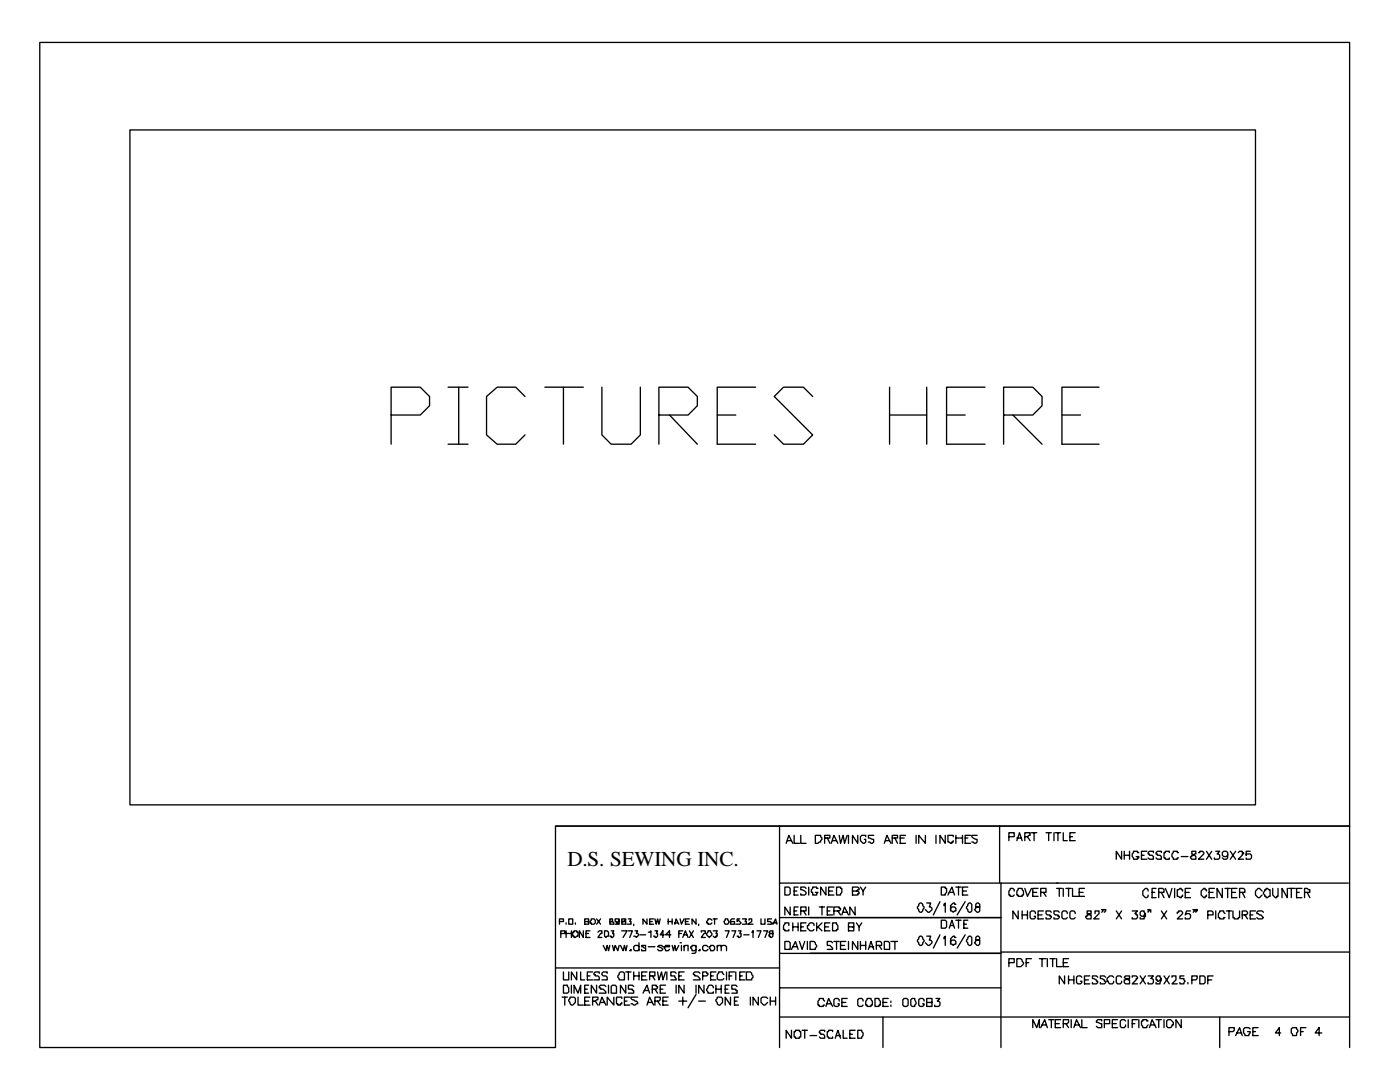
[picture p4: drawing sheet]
<svg xmlns="http://www.w3.org/2000/svg" width="279mm" height="216mm" viewBox="0 0 279 216" stroke-linecap="round" stroke-linejoin="round" font-family="sans-serif">
<defs><g id="words">
<text font-size="4.2" x="113.2" y="172.8">D.S. SEWING INC.</text>
</g></defs>
<g fill="none" stroke="#000" stroke-width=".26">
<path d="M7.9 8.5h261.4v156.3h-158.4v44.2h-103zM25.9 25.9h224.7v134.7h-224.7zM89.4 77.3h4M91.5 77.3v11.3M104.8 79.1l-1.9-1.8h-3.7l-2.1 1.8v7.7l2.1 1.8h3.7l1.9-1.8M108.7 77.3h7.7M112.4 77.3v11.3M120.1 77.3v9.5l1.9 1.8h3.9l1.9-1.8v-9.5M150.8 77.3h-7.7v11.3h7.7M162.2 79.1l-1.9-1.8h-3.9l-1.9 1.8 7.7 7.7-1.9 1.8h-3.9l-1.9-1.8M177.5 77.3v11.3M184.9 77.3v11.3"/>
<path d="M196.6 77.3h-7.7v11.3h7.7M219.3 77.3h-7.4v11.3h7.4M78.1 82.8h5.8l1.8-1.8v-1.9l-1.8-1.8h-5.8v11.3M89.4 88.6h4M131.5 82.8h5.8l1.9-1.8v-1.9l-1.9-1.8h-5.8v11.3M133.6 82.8l5.6 5.8M143.1 82.8h3.7M177.5 82.8h7.4M188.9 82.8h3.7M200.3 82.8h5.8l1.9-1.8v-1.9l-1.9-1.8h-5.8v11.3M202.1 82.8l5.9 5.8M211.9 82.8h3.7"/>
<path d="M110.9 164.8h158.4v44.2M155.6 176.2h44.2M155.6 164.8v44.2M156.6 177h.8l.3 .3v1l-.3 .3h-.8zM156.9 168.3l.5-1.6 .8 1.6M157.2 167.7h.8M158.5 166.7v1.6h1M158.5 177.8h.5M159.3 177h-.8v1.6h.8M159.8 166.7v1.6h1.1M160.9 177.3l-.3-.3h-.8v.5h.3l.8 .6v.2l-.3 .3h-.8v-.3M161.4 177v1.6"/>
<path d="M162.7 166.7h1.1v.3l.2 .2-.2 .8h-.3l-.3 .3h-.5zM163.2 177.3h-.2v-.3h-.8v.3l-.3 .2v.6h.3v.5h.8v-.3l.2-.2h-.5M164.6 167.2h1v-.5h-1v1.6M164.8 177v1.6l-1-1.6v1.6M165.1 167.2l.5 1.1M165.4 177.8h.8M165.9 168.3l.5-1.6 .8 1.6M166.2 167.7h.8M166.4 177h-1v1.6h1M167 177h.7v.3h.3v.8l-.3 .2v.3h-.7zM167.5 166.7l.2 1.6 .6-1.6 .2 1.6 .6-1.6M169.3 166.7v1.6"/>
<path d="M170.1 177.8h.8l.3-.3h.2v-.2l-.2-.3h-1.1v1.6h1.1v-.3h.2v-.2l-.2-.3h-.3M171.2 166.7v1.6l-1.1-1.6v1.6M171.7 177l.5 .8v.8M172.8 167v-.3h-.8l-.3 .3v.7l.5 .6h.3l.3-.3v-.5h-.3M172.8 177l-.6 .8M174.4 166.7h-1.1v.5l1.1 .3v.5l-.3 .3-.8-.3M176.5 168.3l.5-1.6 .8 1.6M176.7 167.7h.8M178.1 167.2h1v-.5h-1v1.6M178.6 167.2l.5 1.1M179.7 167.2h.7M180.7 166.7h-1v1.6h1"/>
<path d="M182.8 166.7v1.6M184.7 166.7v1.6l-1.3-1.6v1.6M186.8 166.7v1.6M187.6 179.9l-1.3 2.7M187.9 177h.7v.3h.3v.8l-.3 .2v.3h-.7zM188.6 166.7v1.6l-1-1.6v1.6M189.2 178.6l.8-1.6 .5 1.6M189.4 178.1h.8M190.2 167v-.3h-1v1.3l.8 .3v-.3h.2v-.3M190.8 167.2h1.3M190.8 177h1M190.8 166.7v1.6"/>
<path d="M191.3 177v1.6M192.1 177.8h.8M192.1 166.7v1.6M192.6 167.2h.5M192.6 179.9l-1.6 2.7M193.1 177h-1v1.6h1M193.7 166.7h-1.1v1.6h1.1M195 166.7h-1.1v.3l.3 .2 .8 .3v.5l-.3 .3-.8-.3M199.5 164.8v11.4M201.3 167h1.1v-.8h-1.1v1.5M202.4 177.8v-.3l-.3-.2h-.5v.2l-.3 .3v.8h.3v.3h.5l.3-.3M202.9 167.7l.6-1.5 .5 1.5"/>
<path d="M202.9 167.2h.8M203.2 177.3h.8v.2l.3 .3v.8h-.3v.3h-.8v-.3h-.3v-.8l.3-.3zM204.5 167h.6l.2-.3h.3v-.5h-1.1v1.5M204.5 177.3l.6 1.6 .7-1.6M205.1 167l.5 .7M205.8 166.2h1.1M206.1 178.1h.8M206.4 166.2v1.5M207.2 177.3h-1.1v1.6h1.1M207.7 178.1h1.1v-.8h-1.1v1.6M208.2 178.1l.6 .8M208.8 166.2h1"/>
<path d="M209.3 166.2v1.5M210.3 166.2v1.5M210.6 166.2h1.1M210.9 177.3h1M210.9 176.2h58.2M211.1 176.2h-11.3v32.8M211.1 166.2v1.5M211.4 177.3v1.6M212.2 166.2v1.5h.8M212.2 177.3v1.6M212.7 177.3h1.1M213.3 177.3v1.6"/>
<path d="M213.5 167h.5M214 177.3v1.6h1.1M214.6 166.2h-1.1v1.5h1.1M215.4 178.1h.8M216.4 177.3h-1v1.6h1M223.8 169.9v1.5l-1-1.5v1.5M224.4 169.9v1.5M224.4 170.7h1M225.4 169.9v1.5M227.3 170.1h-.3v-.2h-.8v.2l-.2 .3v.5l.2 .3v.2h.8v-.2h.3v-.3h-.6M227.8 170.7h.5M228.9 169.9h-1.1v1.5h1.1"/>
<path d="M229.1 177.8v-.3l-.2-.2h-.3l-.5 .5v.8l.5 .5h.3l.2-.2v-.3M229.9 178.1h.6M230.2 170.1v-.2h-.8l-.3 .2v.3h.3v.3h.5l.3 .2v.5h-.8l-.3-.2M230.7 177.3h-.8v1.8h.8M231.2 178.1h1.1v-.6l-.3-.2h-.8v1.8M231.8 170.1v-.2h-.8l-.3 .2v.3h.3v.3h.5l.3 .2v.5h-.8l-.3-.2M231.8 178.1l.5 1M232.6 177.3l.8 1.8 .5-1.8M233.4 170.1v-.2h-.8v.2h-.3v1.1h.3v.2h.8v-.2M234.4 177.3v1.8M235.2 170.1h-.3v-.2h-.7v.2l-.3 .3v.5l.3 .3v.2h.7v-.2h.3M235.7 170.9h1.4"/>
<path d="M236 177.8v-.3h-.3v-.2l-.8 .2v1.4l.8 .2v-.2h.3v-.3M236.5 178.1h.8M237.6 177.3h-1.1v1.8h1.1M237.9 169.9v.5l.8 .5v.5h-.8l-.3-.2v-.3h.3v-.2l.8-.3v-.5zM239.2 170.1h.2v-.2h.6l.2 .2v.3l-1 1h1M240.8 177.8v-.3h-.3v-.2h-.3l-.5 .5v.8l.5 .5h.3v-.2h.3v-.3M240.8 169.9l1 1.5M241.3 178.1h.8M241.8 169.9l-1 1.5M242.4 177.3h-1.1v1.8h1.1M242.6 169.9h.8l-.5 .5h.3l.2 .3v.5l-.2 .2h-.8v-.2M243.9 177.3v1.8l-1-1.8v1.8"/>
<path d="M244.5 177.3h1M245 170.4v.3l-.3 .2h-.5l-.3-.2v-.6l.3-.2h.5l.3 .2v1.1l-.3 .2h-.5l-.3-.2M245 177.3v1.8M245.5 169.9l1.1 1.5M245.8 178.1h.8M246.6 169.9l-1.1 1.5M246.9 177.3h-1.1v1.8h1.1M247.1 170.1l.3-.2h.5v.2h.3v.3h-.3v.3l-.8 .7h1.1M247.4 178.1h1v-.6l-.2-.2h-.8v1.8M247.9 178.1l.5 1M249.5 169.9h-.8v.8v-.3h.8l.3 .3v.5l-.3 .2h-.8v-.2M251.9 177.8l-.5-.5h-.3l-.5 .5v.8l.5 .5h.3l.5-.5"/>
<path d="M252.4 177.5h.3v-.2l.8 .2v1.4h-.3l-.3 .2h-.2v-.2h-.3v-.3l-.3-.3zM254 177.3v1.3l.5 .5h.3v-.2h.3v-1.6M256.9 177.3v1.8l-1-1.8v1.8M257.2 177.3h1.3M257.7 177.3v1.8M258.8 178.1h.5M259.8 177.3h-1v1.8h1M260.3 178.1h1.1v-.6h-.3l-.2-.2h-.6v1.8M260.9 178.1l.5 1M110.9 193.1h44.7M111.7 183.9h.7v-.5h-.7v1M111.9 186.3h.8v-.6h-.8v1.4"/>
<path d="M112.2 199h1M112.4 196.6h.8v.2l.3 .3v.8l-.3 .3h-.8zM112.4 193.9v1.6h1.1v-1.6M112.7 199v1.6M113 184.1v.3M113 185.7v1.4M113 186.3h1M113.5 183.4h.8v1h-.8zM113.8 199h.8l.2 .2v.8l-.5 .6h-.3l-.2-.3v-.3l-.3-.2zM114 185.7v1.4M114 196.6v1.6M114.3 186h.3v-.3h.5v.3h.3v.8l-.8 .3v-.3h-.3z"/>
<path d="M114.6 198.2v-1.6l.8 1.6 .5-1.6v1.6M114.8 184.1v.3M115.1 193.9v1.6l-1.1-1.6v1.6M115.4 199v1.6h1M115.9 193.9v1.6h.8M116.4 185.7v1.4l-.8-1.4v1.4M116.7 183.9h.8v-.5h-.8v1h.8v-.5h-.3M116.7 199.8h.8M116.7 197.4h.5M116.9 186.3h.6M117.2 194.7h.5M117.5 196.6h-.8v1.6h.8"/>
<path d="M117.7 185.7h-.8v1.4h.8M117.7 199h-1v1.6h1M118 183.4h.5l.3 .2v.5l-.3 .3h-.5v-.3h-.3zM118.3 193.9h-1.1v1.6h1.1M118.3 199.8h.5l.3-.3h.2v-.5h-1v1.6M118.8 199.8l.5 .8M119.1 196.6v1.6l-1.1-1.6v1.6M119.1 183.4l.8 1M119.3 186l.3-.3h.5v.6h-.2l-.6 .8h.8M119.6 194.2v-.3h-.8l-.3 .3v.3h.3v.2h.5l.3 .3v.5h-1.1M119.9 183.4l-.8 1M120.4 188.6l.5 1.1 .3-1.1 .2 1.1 .3-1.1"/>
<path d="M120.7 185.7h.5l.2 .3v.8h-.2l-.3 .3-.2-.3zM120.9 196.8l-.2-.2h-.8l-.3 .2v.3h.3v.3h.5l.5 .5v.3h-1.3M121.2 194.2v-.3h-.8l-.3 .3v.3l.3 .2h.5l.3 .3v.5h-1.1M121.4 196.6v1.6M121.7 183.4v.5h.5l.3 .2v.3h-.8v-.5h.5v-.5zM122 196.8a.66 .66 0 0 1 1 0v1.4h-1zM122 185.7h.5l-.3 .6h.3v.5l-.3 .3h-.2v-.3h-.3M122.2 188.6l.3 1.1 .3-1.1 .5 1.1 .3-1.1M122.5 199v1.6l-1.3-1.6v1.6M123.6 183.6v.3h-.3v.2h-.3v-.2h-.2v-.5h.8v1h-.8M123.8 193.9h.6l.2 .3v1.3h-1v-.2l-.3-.3v-.3zM123.8 188.6l.6 1.1 .2-1.1 .3 1.1 .2-1.1"/>
<path d="M124.1 183.4v.5h.8v.5h-.8v-.5h.5v-.3h.3v-.2zM124.1 185.7h1l-.7 1.4M124.1 199.2v-.2h-1.1v1.3h.3v.3h.5v-.3h.3v-.3M124.6 199.8h.5M124.9 196.6v1.6l-1.1-1.6v1.6M124.9 193.9h1M125.4 183.4h.5l-.2 .5h.2v.5h-.8M125.4 185.7h.8l-.5 1.4M125.4 193.9v1.6M125.7 189.7l.2-.3v.3zM125.7 199h-1.1v1.6h1.1M126.5 196.8l-.3-.2h-.8v.8h.8v.2h.3v.6h-1.1"/>
<path d="M126.5 184.4v.3M126.5 193.9v1.6M126.5 194.7h1M126.7 185.7h.6l-.3 .6h.3l.2 .2-.5 .6-.3-.3h-.2M127.3 199h-1.4v.2l.3 .3h.3l.8 .5v.3h-.3l-.3 .3-.8-.3M127.5 188.9l-.2-.3h-.6l-.2 .3v.5l.2 .3h.6l.2-.3M127.5 188.1v1.6M127.5 193.9v1.6M127.8 186.5h1.1M128.1 194.7h.8M128.3 198.2l.8-1.6 .5 1.6M128.6 197.6h.8"/>
<path d="M128.9 188.9v-.3h-.8v.3l.8 .3v.5h-.8v-.3M129.1 183.4v1l-.8-1v1M129.1 193.9h-1v1.6h1M129.4 186h.2l.3-.3v1.4M129.4 188.9h1.3M129.6 194.7h1.1v-.8h-1.1v1.6M129.6 183.9h.6M130.2 197.4h.8l.2-.3v-.3h-.2v-.2h-.8v1.6M130.2 194.7l.5 .8M130.4 183.4h-.8v1h.8M130.7 183.4l.3 1 .2-1 .3 1 .3-1M130.7 185.7h.5l-.2 .6h.2v.5l-.2 .3h-.3v-.3h-.3"/>
<path d="M130.7 199.8h.8l.3-.3v-.5h-1.1v1.6M130.7 197.4l.5 .8M131.2 193.9l.3 1.6 .5-1.6 .3 1.6 .5-1.6M131.2 199.8l.6 .8M131.8 197.4h.5M132.3 188.9l-.3-.3h-.5l-.3 .3 .8 .3 .3 .2-.3 .3h-.5l-.3-.3M132.3 199.8h.8M132.6 188.9h1v-.3h-.8v.3h-.2l.2 .8h.5l.3-.3M132.6 186.5h-.8l.5-.8v1.4M132.8 196.6h-1v1.6h1M133.1 193.9v1.6M133.3 199h-1v1.6h1"/>
<path d="M133.3 183.9h.8M133.3 183.4v1M133.9 186.5h-1.1l.8-.8v1.4M134.1 188.6l.3 1.1 .3-1.1 .2 1.1 .6-1.1M134.1 183.4v1M134.7 184.4l.2-1 .6 1M134.7 184.1h.5M134.9 194.2l-.2-.3h-.8v.8h.8v.3l.2 .3v.2h-1M134.9 196.6v1.6M135.5 186.3h.5M135.5 194.7h.5M135.5 199.8h1.6"/>
<path d="M135.7 188.1h.3zM135.7 183.4l.3 1 .5-1M136 188.6v1.1M136.3 185.7h-.8v1.4M136.3 187.1l.5-1.4 .5 1.4M136.3 199v1.6M136.5 188.9l.3-.3h.5v1.1M136.5 193.9h-1v1.6h1M136.5 196.6v1.6l-1-1.6v1.6M136.5 188.6v1.1M136.5 186.5h.6M136.8 183.9h.5"/>
<path d="M137.6 183.4h-.8v1h.8M137.6 185.7l.8 1.4M138.4 185.7l-.8 1.4M138.9 188.6v1.4l-.3 .2h-.5M138.9 188.9l-.3-.3h-.5v.3h-.3l.3 .8h.5l.3-.3M138.9 183.4v1l-.8-1v1M138.9 198.4l-1.6 2.7M138.9 196.6v1.6M139.4 189.7l.3-.3v.3zM139.4 184.4v.3M139.4 199.8h1.4M139.7 194.2l-.3-.3h-.8l-.2 .3v.3h.2v.2h.6l.5 .6v.2h-1.3"/>
<path d="M140 186v-.3h.8v.6h-.3l-.5 .8h.8M140.2 194.7h.8l.3-.2v-.3h-.3v-.3h-.8v1.6M140.5 196.6v1.6l-1.1-1.6v1.6M141.3 185.7h.5v.3l.3 .3v.2l-.5 .6-.6-.6zM141.3 188.9l-.3-.3h-.5l-.3 .3v.5l.3 .3h.5l.3-.3M141.6 188.9h.2v-.3h.5l.3 .3v.5l-.3 .3h-.5zM141.8 194.7h.5M142.1 183.6l-.3-.2h-.5v.2l-.3 .3v.2h.3v.3h.5l.3-.3M142.3 185.7h.8l-.2 .6h.2v.5h-.2v.3h-.3l-.3-.3M142.3 197.1v-.3l-.2-.2h-.5l-.6 .8 .3 .8h1v-.3M142.3 183.4h.8M142.6 183.4v1"/>
<path d="M142.9 193.9h-1.1v1.6h1.1M142.9 197.4h1M142.9 196.6v1.6M143.1 199h.8l.3 .2v.8l-.5 .6h-.3l-.3-.3v-.3l-.2-.2zM143.1 188.9l.3-.3h.5v1.1M143.1 188.6v1.1M143.9 188.9l.3-.3h.5l.3 .3v.8M143.9 196.6v1.6M144.5 194.5l-.3-.3v-.3h-.8v.3l-.3 .3v.8l.3 .2h.8l.3-.2M144.7 183.4h.6v.2l.2 .3-.2 .5h-.6l-.2-.5 .2-.3zM144.7 185.7h.8l-.5 1.4M144.7 197.4h.6"/>
<path d="M145 193.9v1.6M145.5 196.6h-.8v1.6h.8M145.5 194.7h.5M145.8 199v1.6l-1.1-1.6v1.6M146 185.7h.8l-.5 1.4M146.6 183.4h-.6l-.2 .2v.8h.8v-.5h-.8v.2M146.6 193.9h-1.1v1.6M146.6 199.8h.5M146.8 193.9v1.6M147.1 196.8l-.3-.2h-.8v.8h.8v.2h.3v.6h-1.1M147.4 185.7h.5l-.3 .6h.3v.5l-.3 .3h-.2v-.3h-.3M147.4 199h-.8v1.6h.8"/>
<path d="M147.6 183.4h-.5v.5l.3-.3 .5 .5-.3 .3h-.8M147.6 194.7h.6M148.2 183.4h.8l-.3 .5h.3v.5h-.8M148.4 186.5h1.1M148.7 193.9h-1.1v1.6h1.1M149 193.9h.8l.2 .3v.3l.3 .2-.3 .8h-1zM149.5 183.6v-.2h.5v.5l-.8 .5h1.1M149.8 199v1.6M150 186h.3v-.3v1.4M151.1 185.7h.8l-.6 1.4M151.3 199v1.6l-1-1.6v1.6M151.9 183.4v1h.8v-1"/>
<path d="M152.4 185.7h.8l-.5 1.4M153.2 199.2l-.3-.2h-.8l-.2 .2v.8l.5 .6h.3l.5-.6M153.5 186l.2 .3h.6v.5l-.3 .3h-.3v-.3h-.2v-.3l.2-.2h.6v-.6h-.6zM153.7 199.8h1.1M153.7 199v1.6M154 183.4h-.8v.5h.5l.3 .2v.3h-.8M154.3 184.4l.5-1 .2 1M154.3 184.1h.7M154.8 199v1.6M155.6 197.1h44.2M155.6 190.2h44.2M155.6 183.1h44.2"/>
<path d="M156.6 187.9h.8l.3 .2v1.3h-1.1zM157.4 184.7v-.6h-.8v.3l-.2 .3v.8h.2v.2h.8v-.2M157.7 181v1.6l-1.1-1.6v1.6M158 189.4l.8-1.5 .5 1.5M158.2 188.9h.8M158.2 184.1v1.6M158.2 184.9h1.1M158.5 181.8h.5M159.3 181h-.8v1.6h.8M159.3 184.1v1.6M159.5 187.9l.6 1.5 .5-1.5M159.8 181.8h1.1v-.8h-1.1v1.6"/>
<path d="M159.8 184.9h.5M160.3 181.8l.6 .8M160.9 184.1h-1.1v1.6h1.1M161.1 187.9v1.5M161.4 181v1.6M161.7 187.9h.8l.2 .2v.3l.3 .2-.3 .8h-1zM162.5 184.7v-.3l-.3-.3h-.5l-.3 .3v.3h-.3v.5l.6 .5h.5l.3-.2M163 184.1v1.6M163.2 184.9l.8 .8M163.5 181h1.1M164 184.1l-1 1.1M164 181v1.6"/>
<path d="M164.6 199.8l-.3-.3v-.3h-.8v.3l-.3 .3v.8h.3v.2h.8v-.2h.3M164.6 184.9h.8M165.1 181.8h.5M165.6 184.1h-1v1.6h1M166.2 184.1h.8v.3l.2 .3v.8h-.2v.2h-.8zM166.2 188.1l-.3-.2h-.8v.7h.5l.6 .6v.2h-1.1M166.2 181h-1.1v1.6h1.1M166.4 181.8h1.1l.2-.3v-.3h-.2v-.2h-1.1v1.6M166.4 187.9h1.1M167 187.9v1.5M167.2 181.8l.5 .8M167.5 199.8v-.3l-.3-.3h-.5l-.3 .3v1.1l.3 .2h.5l.3-.2v-.3h-.3"/>
<path d="M167.7 188.6h.8M168 182.6l.5-1.6 .8 1.6M168.3 182h.8M168.8 187.9h-1.1v1.5h1.1M169.1 199.2h-1.1v1.6h1.1M169.3 184.9h1.1v-.8h-1.1v1.6h1.1v-.8h-.3M169.3 187.9v1.5M170.7 181v1.6l-1.1-1.6v1.6M170.9 184.1l.5 .8v.8M171.2 187.9v1.5l-1.1-1.5v1.5M171.7 188.6h1.1M171.7 187.9v1.5"/>
<path d="M172 184.1l-.6 .8M172.2 199.8v-.3l-.2-.3h-.6l-.2 .3v1.1l.2 .2h.6l.2-.2M172.8 187.9v1.5M173 199.2h.8v.3l.3 .3v.8h-.3v.2h-.8v-.2h-.2v-.8l.2-.3zM173.3 189.4l.5-1.5 .6 1.5M173.6 188.9h.8M174.6 199.2h.8v.3l.3 .3v.8h-.3v.2h-.8zM174.9 188.6h1v-.5l-.2-.2h-.8v1.5M175.4 188.6l.5 .8M176.5 187.9h.8l.2 .2v1.3h-1zM177.3 199.2h-1.1v1.6h1.1M177.8 199.8v.2z"/>
<path d="M177.8 187.9h1.3M178.6 187.9v1.5M180.2 199.5l.2-.3h.6l.2 .3v1.1l-.2 .2h-.6l-.2-.2zM181.8 199.5l.2-.3h.6l.2 .8-.2 .8h-.6l-.2-.2zM183.4 187.1l.2-.3h.3l.5 .8v.3l-.5 .7h-.3l-.2-.2v-.3l-.3-.2zM183.4 180.4l.2-.2h.3l.5 .8v.2l-.5 .8h-.3l-.2-.2v-.3l-.3-.3zM184.4 199.8v-.3l-.3-.3h-.5l-.2 .3v1.1l.2 .2h.5l.3-.2v-.3h-.3M184.9 186.8h.8l-.2 .8h.2l.3 .3v.2l-.5 .5h-.3l-.5-.5M184.9 180.2h.8l-.2 .8h.2l.3 .2v.3l-.5 .5h-.3l-.5-.5M186.8 199.2h.8l-.5 .6h.2l.3 .2v.6l-.3 .2h-.8v-.2M187.6 186.5l-1.3 2.7M187.9 183.6h.7l.3 .3v1l-.3 .3h-.7z"/>
<path d="M188.4 187.3v-.2l.2-.3v1.8M188.4 180.7v-.3l.2-.2v1.8M189.4 185.2l.6-1.6 .5 1.6M189.7 184.7h.5M190.8 187.1h-.3v-.3h-.3l-.5 .5v1.1h.3l.2 .2 .3-.2h.3v-.5l-.3-.3h-.5l-.3 .3v.2M190.8 180.4h-.3v-.2h-.3l-.5 .5v1.1h.3l.2 .2 .3-.2h.3v-.6l-.3-.2h-.5l-.3 .2v.3M190.8 183.6h1M191.3 183.6v1.6M192.4 184.4h.5M192.6 186.5l-1.6 2.7M193.1 187.1l.3-.3h.3l.2 .3v1.3l-.2 .2h-.3l-.3-.2v-.3l-.2-.2zM193.1 180.4l.3-.2h.3l.2 .2v1.4l-.2 .2h-.3l-.3-.2v-.3l-.2-.3z"/>
<path d="M193.1 183.6h-.7v1.6h.7M195 186.8l-.3 .3v.5h.8v.8l-.2 .2h-.3l-.5-.5 .2-.2v-.3h.6l.2-.3v-.2l-.2-.3zM195 180.2l-.3 .2v.6h.8v.8l-.2 .2h-.3l-.5-.5 .2-.3v-.2h.8v-.6l-.2-.2zM199.8 190h69.5M201.3 192.1h1.1v-.8h-1.1v1.6M202.9 191.3h.8l.6 .8v.3l-.6 .5h-.8zM203.2 181.8v1.6l-1.1-1.6v1.6M204 181.8v1.6M204 182.6h1.1M204.8 192.1h.5M205.1 181.8v1.6M205.8 191.3h-1v1.6"/>
<path d="M206.6 182.3v-.3l-.2-.2h-.6l-.2 .2v1.1l.2 .3h.6l.2-.3v-.3h-.2M207.2 182.6h.8M207.4 191.3h1.4M208 191.3v1.6M208.2 181.8h-1v1.6h1M209 191.3v1.6M209.5 191.3h1.1M209.8 182l-.3-.2h-.7v.5l.2 .3h.5v.2h.3v.3l-.3 .3h-.7v-.3M210.1 191.3v1.6M210.9 191.3v1.6h1M211.4 182l-.3-.2h-.8v.5l.3 .3h.5v.2h.3v.3l-.3 .3h-.8v-.3M212.2 192.1h.8"/>
<path d="M212.5 194.7v1.6l-1.1-1.6v1.6M213 182.3v-.3l-.3-.2h-.5l-.3 .2v1.1l.3 .3h.5l.3-.3M213.3 191.3h-1.1v1.6h1.1M213.3 194.7v1.6M213.3 195.5h1M214.3 194.7v1.6M214.6 182.3v-.3l-.3-.2h-.5l-.3 .2v1.1l.3 .3h.5l.3-.3M215.9 195l-.3-.3h-.5l-.3 .3v1.1l.3 .2h.5l.3-.2v-.3h-.3M216.4 195.5h.8M217 181.8v.5l.8 .3v.8h-.8l-.3-.3v-.3h.3v-.2l.8-.3v-.5zM217.5 194.7h-1.1v1.6h1.1M218.5 182.3v-.5h.8v.5l-1 1.1h1"/>
<path d="M219.1 195l-.3-.3h-.8v.6l.8 .2v.3h.3v.3l-.3 .2h-.8v-.2M220.1 181.5h-.2h.2v.3l-.2 .2M220.7 181.5h-.3h.3v.3l-.3 .2M220.7 195l-.3-.3h-.8v.6l.8 .2v.3h.3v.3l-.3 .2h-.8v-.2M222.2 195l-.2-.3h-.5l-.6 .6v.5h.3v.3l.3 .2h.5l.2-.2v-.3M222.8 181.8l1 1.6M223.8 195l-.2-.3h-.6l-.2 .3v1.1l.2 .2h.6l.2-.2v-.3M223.8 181.8l-1 1.6M224.6 194.7l-.2 .3 .2 .3 .8 .2v.8h-.8l-.2-.2v-.6h.2l.3-.2h.5v-.6zM226 181.8h1l-.5 .5h.2v.3h.3v.5l-.3 .3h-.7v-.3M226 195v-.3h.7l.3 .3v.3h-.3v.2l-.7 .8h1M227.5 194.7l1.1 1.6"/>
<path d="M228.6 182.3l-.3 .3v.2h-.5l-.3-.2v-.6l.3-.2h.5v.2l.3 .3v.5l-.3 .3v.3h-.8v-.3M228.6 194.7l-1.1 1.6M229.1 194.7h1.1l-.5 .6h.2l.3 .2v.6l-.3 .2h-.8v-.2M229.4 181.5h-.3h.3v.3h-.3v.2M229.7 181.5v.5M231.8 195.3l-.6 .5h-.2v-.3h-.3v-.5l.3-.3h.5l.3 .8-.3 .8h-.8v-.2M231.8 181.8l1 1.6M232.3 194.7l1.1 1.6M232.8 181.8l-1 1.6M233.4 194.7l-1.1 1.6M233.9 195v-.3h.8v.8l-.8 .8h1M234.9 182.3v-.3h.3v-.2h.5l.3 .2v.3l-1.1 1.1h1.1"/>
<path d="M236.3 194.7h-.8v.6h.8v.2l.2 .3-.2 .3v.2h-.8v-.2M237.1 196.1v.2zM237.6 181.8h-.8l-.3 .8 .3-.3h.5l.3 .3v.5l-.3 .3h-.8v-.3M237.9 195.5h.8l.2-.2v-.6h-1v1.6M238.4 181.5h-.3h.3v.3l-.3 .2M238.9 181.5h-.2h.2v.3h-.2v.2M239.4 194.7h.8l.3 .3v1.1l-.3 .2h-.8zM241 182.6h1.1v-.6l-.3-.2h-.8v1.6M241 195.5h.8M242.1 194.7h-1.1v1.6M242.6 181.8v1.6M244.5 182.3l-.3-.3v-.2h-.8v.2l-.2 .3v.8h.2v.3h.8v-.3h.3"/>
<path d="M244.7 181.8h1.1M245.3 181.8v1.6M246.1 181.8v1.3h.2v.3h.8v-.3h.3v-1.3M247.9 182.6h.8l.3-.3v-.3l-.3-.2h-.8v1.6M248.4 182.6l.6 .8M249.5 182.6h.5M250.6 181.8h-1.1v1.6h1.1M252.1 182l-.2-.2h-.8l-.3 .2v.3l.8 .3 .5 .5-.2 .3h-.8l-.3-.3M119.6 200.6l.5-1.6 .8 1.6M119.9 200h.8M129.1 200.6l.5-1.6 .8 1.6M129.4 200h.8"/>
<path d="M155.6 202.9h113.7M158 205.6v1.6l-1.1-1.6v1.6M158.5 205.8h.3v-.2h.7v.2h.3v1.1h-.3v.3h-.7v-.3h-.3zM160.1 205.6h1M160.6 205.6v1.6M161.7 206.6h1.3M164.6 205.8v-.2h-.8l-.3 .2v.3h.3v.3h.5l.3 .2v.6h-.8l-.3-.3M164.8 200.8l.6-1.6 .8 1.6M165.1 200.3h.8M166.2 205.8v-.2h-.8v.2h-.3v1.1h.3v.3h.8v-.3M166.7 207.2l.5-1.6 .5 1.6M167 206.6h.7"/>
<path d="M168 200h.8M168.3 205.6v1.6h.8M169.6 206.4h.5M170.7 205.6h-1.1v1.6h1.1M171.2 205.6h.8v.2l.2 .3v.5l-.2 .3v.3h-.8zM176.2 200h.8M176.2 202.9v6.1M177.8 200.6v.2M184.9 200h1.1v-.8h-1.1v1.6h1.1v-.8h-.3M206.1 205.1v-1.6l.8 1.6 .5-1.6v1.6M207.7 205.1l.8-1.6 .5 1.6M208 204.5h.8"/>
<path d="M209.3 203.5h1M209.8 203.5v1.6M210.6 204.3h.8M211.7 203.5h-1.1v1.6h1.1M212.2 204.3h.8l.3-.3v-.5h-1.1v1.6M212.7 204.3l.6 .8M213.8 203.5v1.6M214.3 205.1l.5-1.6 .8 1.6M214.6 204.5h.8M215.9 203.5v1.6h1.1M219.9 203.7v-.2h-.8l-.3 .2v.3l1.1 .3v.8h-.8l-.3-.3M220.4 204.3h1.1v-.8h-1.1v1.6"/>
<path d="M222 204.3h.8M223 203.5h-1v1.6h1M224.6 203.7l-.2-.2h-.6l-.2 .2v1.1l.2 .3h.6l.2-.3v-.3M225.2 203.5v1.6M226 204.3h.5M227 203.5h-1v1.6M227.3 203.5v1.6M229.1 203.7h-.2v-.2h-.8v.2h-.3v.8l.3 .3v.3h.8v-.3l.2-.3M229.4 205.1l.5-1.6 .8 1.6M229.7 204.5h.8M230.7 203.5h1.1M231.2 203.5v1.6"/>
<path d="M232.3 203.5v1.6M232.8 203.7l.3-.2h.5l.6 .5v.5h-.3v.3l-.3 .3h-.5l-.3-.3zM235.7 203.5v1.6l-1-1.6v1.6M243.4 202.9v6.1M245.3 205.8h.8l.2-.2v-.5h-1v1.5M246.6 206.6l.8-1.5 .5 1.5M246.9 206.1h.7M249.5 205.3l-.3-.2h-.8l-.2 .2v.8l.2 .3v.2h.8l.3-.8h-.5M250 205.8h.6M251.1 205.1h-1.1v1.5h1.1M255.6 206.1h-1.1l.8-1v1.5M257.7 205.3l.3-.2h.8v.2l.2 .3v.2l-.2 .3v.5h-.8v-.2l-.3-.3z"/>
<path d="M259.6 205.8h.5M260.6 205.1h-1v1.5M263.8 206.1h-1.3l.8-1v1.5"/>
</g>
<use href="#words"/>
</svg>
